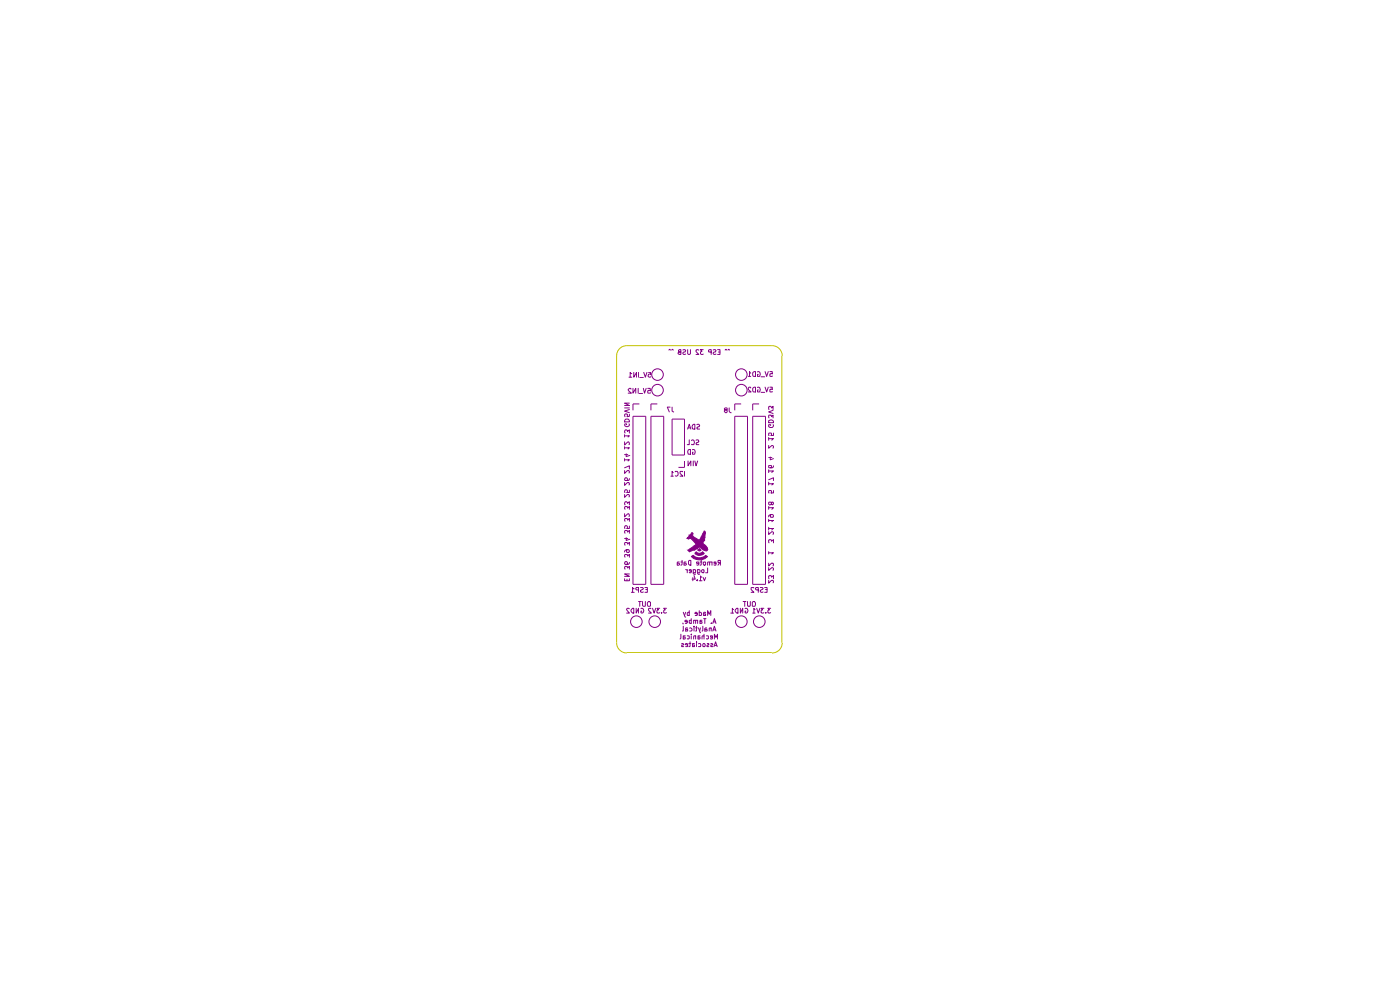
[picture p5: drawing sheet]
<svg xmlns="http://www.w3.org/2000/svg" width="297mm" height="210mm" viewBox="0 0 297 210" stroke-linecap="round" stroke-linejoin="round" font-family="sans-serif">
<path d="M130.8 75.4v60.9M132.9 73.3h30.8M133 73.3a2.16 2.16 0 0 0-2.2 2.2M163.8 73.3a2.16 2.16 0 0 1 2.1 2.2M165.9 75.4v60.9M130.8 136.4a2.16 2.16 0 0 0 2.2 2.1M132.9 138.4h30.8M165.9 136.4a2.16 2.16 0 0 1-2.1 2.1" fill="none" stroke="#c2c200" stroke-width=".21"/>
<g fill="none" stroke="#840084" stroke-width=".21">
<path d="M134 79.2l-.3-.2v1M134.5 79v1l.5-1v1M135.5 79v1M136.6 79l.3 1 .3-1M137.6 79h.4l.1 .5-.2-.2-.3 .1-.1 .4 .3 .2 .3-.1M141.9 74.3l.2-.2 .1 .2M142.5 74.3l.2-.2 .1 .2M144.1 74.7l-.3 .3 .6 .2v-1h-.3l-.2 .1 .2 .4h.3M144.9 74.3l.4-.1 .2 .1-.2 .4-.4 .1 .1 .4 .5-.1M145.9 74.2v.8l.1 .2 .5-.2v-.8M148.3 74.3h-.6v.3l.6 .6h-.6M149.2 74.2h-.6l.3 .3-.2 .1-.1 .4 .2 .2 .4-.1"/>
<path d="M150.9 74.7h-.5l-.1-.4 .6-.1v1M151.3 74.3l.4-.1 .2 .1-.2 .4-.4 .1 .2 .4 .4-.1M152.2 74.2h.5v1h-.5M152.4 74.7h.3M153.8 74.3l.2-.2 .2 .2M154.4 74.3l.2-.2 .2 .2M158.7 79.8h.6M159.3 79.2l-.3-.4v1M159.7 79.1l.6-.3v1h-.5zM160.7 78.9l.1-.1a.59 .59 0 0 1 .5 .4 .59 .59 0 0 1-.2 .6h-.4v-.4h.2M161.5 79.9h.7M162.3 78.8l.3 1 .4-1"/>
<path d="M163.3 78.8h.5v.5h-.5l.1 .5h.4M132.5 97.5h1l-.2 .3M132.5 92.5h1l-.2 .2M132.5 95h1l-.2 .2M132.5 93.7v.7l.8-.7 .2 .3-.1 .3M132.5 99.8v.6l.6-.6h.3v.5M132.5 99.2l1-.4v.7M132.5 86.5h1M132.5 92.2v.5M132.5 94.7v.5M132.5 97.3v.5M132.5 96.4h.7"/>
<path d="M132.6 89.1l.2-.2h.5l.2 .6h-1zM132.6 91.9l-.1-.5 .2-.2h.2l.2 .3 .4-.3v.7M132.8 96.3v.6l.8-.3M133.4 89.9a.45 .45 0 0 1-.4 .6 .45 .45 0 0 1-.4-.6h.3v.2M133.4 80h.6M133.5 87.9v.4l-.5 .1 .1-.5-.4-.1-.2 .2 .1 .4M133.5 86.9l-1 .3 1 .3M133.5 85.5h-1l1 .5h-1M133.9 82.5l-.1-.1h-.3l-.2 .3 .6 .7h-.6M134.3 82.4v1l.6-1v1M134.3 88.3h2.7M135.4 82.4v1"/>
<path d="M135.6 83.5h.7M135.6 85.7h-1.3v1.3M135.7 80.1h.8M136.5 82.4l.2 1 .4-1M137.4 82.4h.5l.1 .5h-.6v.4h.6M138.1 88.3h2.7M139.4 85.7h-1.3v1.3M142.2 86.4h-.6l.4 1M142.6 86.4v.8l.3 .2M142.6 88.9h2.6v7.6h-2.6zM145.2 97.8v1.3h-1.3M145.9 91l.3-1 .4 1"/>
<path d="M146 95.5l.5-.2v1.1l-.5-.1zM146 97.8v1l.6-1v1M146 90.8h.5M146.2 93.3v1h-.4M146.7 93.5l.2-.2a.61 .61 0 0 1 .3 1l-.5-.1M146.9 90.2l.5-.2v1l-.5-.1zM146.9 95.4l.1-.1a.59 .59 0 0 1 .5 .4 .59 .59 0 0 1-.2 .7h-.4v-.5h.2M147.1 97.8v1M147.4 97.8l.3 1 .3-1M147.7 93.4h.5a.36 .36 0 0 1-.1 .4 .36 .36 0 0 1-.4 .1v.4h.6M147.8 90.1h.5v.4l-.4 .1-.1 .2 .1 .2h.5M153.9 87l-.2 .1 .2 .4 .4-.1v-.4l-.6-.2 .1-.3 .5 .1v.3l-.2 .1"/>
<path d="M154.7 86.5v.7l.4 .3M155.9 88.3h2.7v35.7h-2.7zM157.2 85.7h-1.3v1.3M159.3 82.3l-.1-.2h-.3l-.2 .2v.3l.6 .5h-.6M159.7 88.3h2.7v35.7h-2.7zM159.9 82.2l.4-.1v1h-.4l-.2-.2v-.5zM160.7 82.2l.1-.1a.59 .59 0 0 1 .5 .4 .59 .59 0 0 1-.2 .6h-.4v-.4h.2M161 85.7h-1.3v1.3M161.5 83.2h.7M162.3 82.1l.3 1 .4-1M163.1 99.9h1l-.4 .3M163.1 94.5v.6l.6-.6 .4 .2-.1 .4"/>
<path d="M163.1 93h1l-.4 .4M163.1 89.2a.58 .58 0 0 1 .6-.1 .58 .58 0 0 1 .4 .6h-1zM163.1 92.8v.6M163.1 99.7v.5M163.1 97h.6M163.2 88.6v-.5h.4l.1 .3 .3-.3v.5M163.2 86.9l-.1-.6 .1-.1h.3l.2 .3 .3-.3v.7M163.3 82.1h.5v.5h-.5l.1 .5h.4M163.4 96.9v.6l.7-.2M164 87l-.9 .4 .9 .3M164 90.1l.1 .2-.3 .4h-.5l-.2-.2v-.4h.4v.2M164.1 98.8l-.3 .4h-.6v-.5l.5 .1v.3l-.2 .1"/>
<path d="M164.1 91.9v.5h-.5v-.5h-.5l.1 .5M132.5 104.9v.6l.6-.6h.3v.5M132.5 109v.6l.8-.6 .2 .2-.1 .4M132.5 102.4v.6l.6-.6h.3v.5M132.6 108v-.6h.4l.1 .4 .4-.4v.6M132.6 107.1l-.1-.4 .2-.3h.2l.2 .4 .4-.4v.7M132.6 110.6v-.6h.4l.1 .3 .4-.3v.6M133.5 104v.5h-.5l.1-.4-.4-.2-.2 .2 .1 .4M133.5 101.5l-.2 .4h-.7l-.1-.3 .2-.3 .4 .2v.4h-.2M163.1 119.5v.6l.6-.6h.3v.6M163.1 117.3h1l-.4 .2M163.1 112.8v.6l.6-.6 .4 .1-.1 .5"/>
<path d="M163.1 112.1h1l-.4 .3M163.1 110.4h1l-.4 .3M163.1 107.7h1l-.4 .3M163.1 102.6h1l-.4 .3M163.1 101.8l1-.5v.6M163.1 102.3v.6M163.1 107.4v.6M163.1 110.2v.5M163.1 111.8v.6M163.1 117v.5M163.2 115.1l-.1-.5 .1-.1 .5 .1v.2l.4-.3v.6M163.7 109.1l-.3 .3 .1 .3h.5v-.5a.73 .73 0 0 0-.9 .2v.2"/>
<path d="M163.7 106.7l-.2-.2-.4 .1v.3l.3 .2 .3-.6h.3v.5l-.2 .1-.1-.3M164.1 104.1v.5h-.5v-.5h-.5l.1 .5M144.4 134.5v.9l-.1 .2M144.6 136.6l.3-.1 .1 .2-.4 .2v.3h.4M144.9 132.2v.1M144.9 129.9l.4 .9 .2 .1M144.9 132.8v1.1h-.1M144.9 135.1l.5 .1-.1 .4-.4-.1M145.4 134.9h-.5v.7M145.5 129.9l-.3 .7M145.8 131.9l-.5-.1 .1-.2h.3l.1 .1v.4l-.2 .1h-.2M145.8 134.9l.4 .1v.5h-.4"/>
<path d="M145.9 133.3h-.4v.6h.4v-.4l-.4-.1M145.9 136.8l-.5-.1 .1-.2 .4 .2v.4l-.4 .1M146.1 136.5h.5M146.2 129.5v1.1h-.3l-.1-.6 .2-.1 .2 .1M146.3 133.3l.3-.1 .2 .2-.2 .5h-.3M146.4 136.1v1l-.3 .1M146.6 131.6l-.4 .1v.5h.4M146.6 134.5v.1M146.6 131.2v1M146.6 134.9v.7M147.2 132.8v.2M147.2 133.2v.7"/>
<path d="M147.3 136.6h-.4v.6h.4v-.4l-.4-.1M147.6 131.7l-.1-.1h-.3v.6M147.6 135l-.4-.1v.7M147.6 133.2h.3M147.6 134.9v.7M147.7 132.8v1.1h-.1M147.7 136.1v.2M147.7 136.5v.7M147.9 130.2l-.5-.1 .2-.2 .3 .1v.5l-.4 .1M148 131.7l-.4-.1v.6M148 131.6v.6M148.1 135.1l.4 .1-.1 .4-.3-.1"/>
<path d="M148.2 133.2l.4 1M148.2 136.6l.3-.1 .2 .2-.1 .5h-.4M148.3 129.5v1.1h.5v-.6h-.5M148.5 131.8l.4 .1v.3h-.4M148.5 134.9h-.4v.7M148.6 133.2l-.2 .7M148.9 131.6h-.4v.6M149.1 132.8v1l-.2 .1M149.1 136.7l.2-.2 .2 .1v.6l-.4-.1zM149.3 131.2h.5M149.4 135l-.4-.1-.1 .7M149.4 134.5v1.1"/>
<path d="M149.5 131.2v1M149.7 130h-.4v.6h.4v-.4l-.4-.1M149.9 134.9l.4 .1v.5h-.4M149.9 133.3l-.2-.1-.2 .1v.6h.4l.1-.3-.5-.2M150 136.6l.3-.1 .1 .3h-.3l-.2 .3 .5 .1M150.1 130.6v-1.1l.4 .8 .3-.8v1.1M150.8 136.6l.2-.1 .2 .2-.4 .2v.3h.4M150.9 132.2h.1M150.9 133.3l-.2-.1-.2 .1v.6M150.9 133.2v.7M151.1 135.2l-.4-.1v-.2h.4v.6h-.4M151.2 132.2l.4-1 .3 1"/>
<path d="M151.2 133.9l.4-1.1 .3 1.1M151.3 131.9h.5M151.3 133.6h.5M151.5 137.2l.3-1.1 .3 1.1M151.6 135.6v-1.1l.3 .7 .3-.7v1.1M151.6 136.9h.5M155 130h.6M155.6 129.3l-.2-.3v1M156 129.3l.3-.3h.2v1h-.2l-.3-.2zM157.1 129v1l.5-1v1M157.6 127.6h.6M158 127.6v1"/>
<path d="M158.1 129.1a.45 .45 0 0 1 .6 .4 .45 .45 0 0 1-.6 .5v-.4h.1M158.6 127.6l.1 1h.4l.1-1M159.6 127.8l.4-.2a.66 .66 0 0 1 .1 1l-.5-.1zM159.7 130h.5M159.9 124.7h-.6v.4l.6 .5h-.6M160.2 129.3l-.3-.3v1M160.5 129l.4 1 .3-1M160.9 125.1h-.5l-.1-.1 .1-.4h.5v1M161.3 124.6h.4l.2 .2-.2 .3-.4 .1v.3l.2 .1h.4M162.1 129h-.6l.3 .4-.3 .1v.5h.6M162.2 124.6h.5v1h-.5M162.4 125.1h.3"/>
<path d="M162.5 130h.1M163.1 123.1v.6l.6-.6h.3v.5M163.1 120.4v.6l.6-.6 .4 .2-.1 .4M163.2 122.8l-.1-.6 .1-.1 .5 .1v.2l.4-.3v.7M163.5 129h-.6l.3 .4-.3 .1v.5h.6"/>
<circle cx="139.5" cy="79.5" r="1.23"/>
<circle cx="157.3" cy="79.5" r="1.23"/>
<circle cx="139.5" cy="82.8" r="1.23"/>
<circle cx="157.3" cy="82.8" r="1.23"/>
<circle cx="157.3" cy="131.9" r="1.23"/>
<circle cx="161.1" cy="131.9" r="1.23"/>
</g>
<path d="M147.4 117.3l.3-.2 .7 .3 .7-.3 .3 .3a1.43 1.43 0 0 1-2 .1z" fill="#840084"/>
<path d="M147.7 117.1l.7 .3 .7-.3 .3 .3a1.43 1.43 0 0 1-2 .1z" fill="none" stroke="#840084" stroke-width=".21"/>
<path d="M146.7 118.1l.3-.3a2.01 2.01 0 0 0 2.7 0l.4 .3a2.32 2.32 0 0 1-3.4 0z" fill="#840084"/>
<path d="M146.7 118.1l.3-.3a2.01 2.01 0 0 0 2.7 0l.4 .3a2.32 2.32 0 0 1-3.4 0z" fill="none" stroke="#840084" stroke-width=".21"/>
<path d="M148 116.7l.4-.3 .3 .3-.3 .2z" fill="#840084"/>
<path d="M148.4 116.4l.3 .3-.3 .2-.4-.2z" fill="none" stroke="#840084" stroke-width=".21"/>
<path d="M146.2 113.5l.7-.5 .1 .2-.1 .5 1.5 .9 1.1-2 .1 .3v1.2l-.2 .2 .1 .4-.3 .2-.1 .4a1.43 1.43 0 0 1 1 1.4l-.3 .2-.5-.2-.8-.7-.5 .2v.3h-.4l-.2 .2h-.5l-.6 .4-.4-.4 1.8-1.3-1.2-1.2-.4 .1-.3-.1 .4-.5z" fill="#840084"/>
<g fill="none" stroke="#840084" stroke-width=".21">
<path d="M134.3 88.3v35.7h2.7v-35.7M138.1 88.3v35.7h2.7v-35.7M145.2 100v1M132.5 114.2h.7M132.6 113.1v-.6h.4l.1 .4 .4-.4v.6M132.6 115.7v-.6h.4l.1 .3 .4-.3v.6M132.6 118.2v-.6h.4l.1 .3 .4-.3v.6M132.8 114v.6l.8-.2M133.1 116.6l-.2 .2v.3l.5 .1 .1-.4-.2-.2-.7 .2-.1 .3M133.5 111.6v.5h-.5l.1-.4-.4-.2-.2 .3 .1 .3M133.5 119.3l-.2 .4h-.7l-.1-.3 .2-.3 .4 .2v.3l-.2 .1M142.3 101h.5"/>
<path d="M142.8 100.2l-.2-.2v1M143.3 100.1l.4-.1 .1 .2v.6l-.3 .2-.2-.1M143.7 119.5h.3l.2 .1-.2 .3-.3-.1M144.1 119.2l-.4 .1v.6M144.4 119.2h.4M144.7 118.9v.8l-.3 .2M144.8 100.1l-.4-.1-.1 .4 .6 .6h-.6M145.1 119.5h.4l.1 .1-.1 .3-.4-.1M145.5 119.2l-.4 .1v.6M146.1 119l.5-.1v1h-.3l-.3-.3zM146.2 113.5l.7-.5 .1 .2-.1 .5 1.5 .9 1.1-2 .1 .3v1.2l-.2 .2 .1 .4-.3 .2-.1 .4a1.43 1.43 0 0 1 1 1.4l-.3 .2-.5-.2-.8-.7-.5 .2v.3h-.4l-.2 .2h-.5l-.6 .4-.4-.4 1.8-1.3-1.2-1.2-.4 .1-.3-.1 .4-.5zM148.3 119.5h-.6l.1-.3 .5 .1v.4l-.2 .2-.3-.1"/>
<path d="M148.5 119.2h.4M148.8 118.9v.9l-.3 .1M149.3 119.2l.4 .1v.4l-.2 .2-.3-.3zM150.5 119.3h-.4v.6M151 119.3h-.5v.6M151 119.2v.7M151.9 119.5h-.4v-.3h.4v.6h-.4M152.7 119.4l-.4 .5M152.8 119.4l-.5-.1v-.3l.5-.1v1M132.5 122.8v.4h1v-.4M132.6 120.7v-.6h.4l.1 .4 .4-.4v.6M133 122.9v.3"/>
<path d="M133.5 129.1l-.4-.1-.2 .2 .6 .8h-.6M133.5 121.8h-1l1 .5h-1M133.9 129.3l.3-.3h.3v1h-.3l-.3-.2zM133.9 125.6h.6M134.5 124.9l-.3-.3v1M135 129v1l.5-1v1M135.5 125.1h-.5l-.1-.1 .1-.4h.5v1M135.5 127.6h.6M135.7 127.6v1M135.9 124.6h.4l.2 .2-.2 .3-.4 .1v.4h.6M136 129.1a.45 .45 0 0 1 .6 .4 .45 .45 0 0 1-.6 .5v-.4h.1M136.3 127.6v.8l.2 .2 .4-.1v-.9"/>
<path d="M136.8 124.6h.5v1h-.5M137 125.1h.3M137.4 127.8l.2-.2 .4 .2v.7h-.6zM138.1 129.1h-.5v.4l.6 .5h-.6M138.4 129l.4 1 .3-1M140 129h-.6l.3 .4-.3 .1v.5h.6M140.4 130h.1M141.4 129h-.6l.3 .4-.3 .1v.5h.6M145.5 120.8l.3 .2M145.8 120.8v.7M146.6 121.2l-.4-.1 .1-.3 .3 .1v.5h-.4M147 122.5v.7"/>
<path d="M147.1 120.8v.9l.2 .1h.3M147.1 120.9h.5v.5h-.5M147.2 122.1l.3 .8h-.7M147.9 123v.2M148 120.8v.9l.2 .1h.2M148 120.9l.3-.1 .2 .2v.3l-.2 .2-.3-.1M148.3 123.2h.6M148.8 121l.3-.2 .3 .1v.5h-.5zM148.9 122.4l-.3-.2v1M149.2 122.5l.2 .7 .3-.7M150.1 120.5v1h-.4"/>
<circle cx="135" cy="131.9" r="1.23"/>
<circle cx="138.9" cy="131.9" r="1.23"/>
</g>
</svg>
